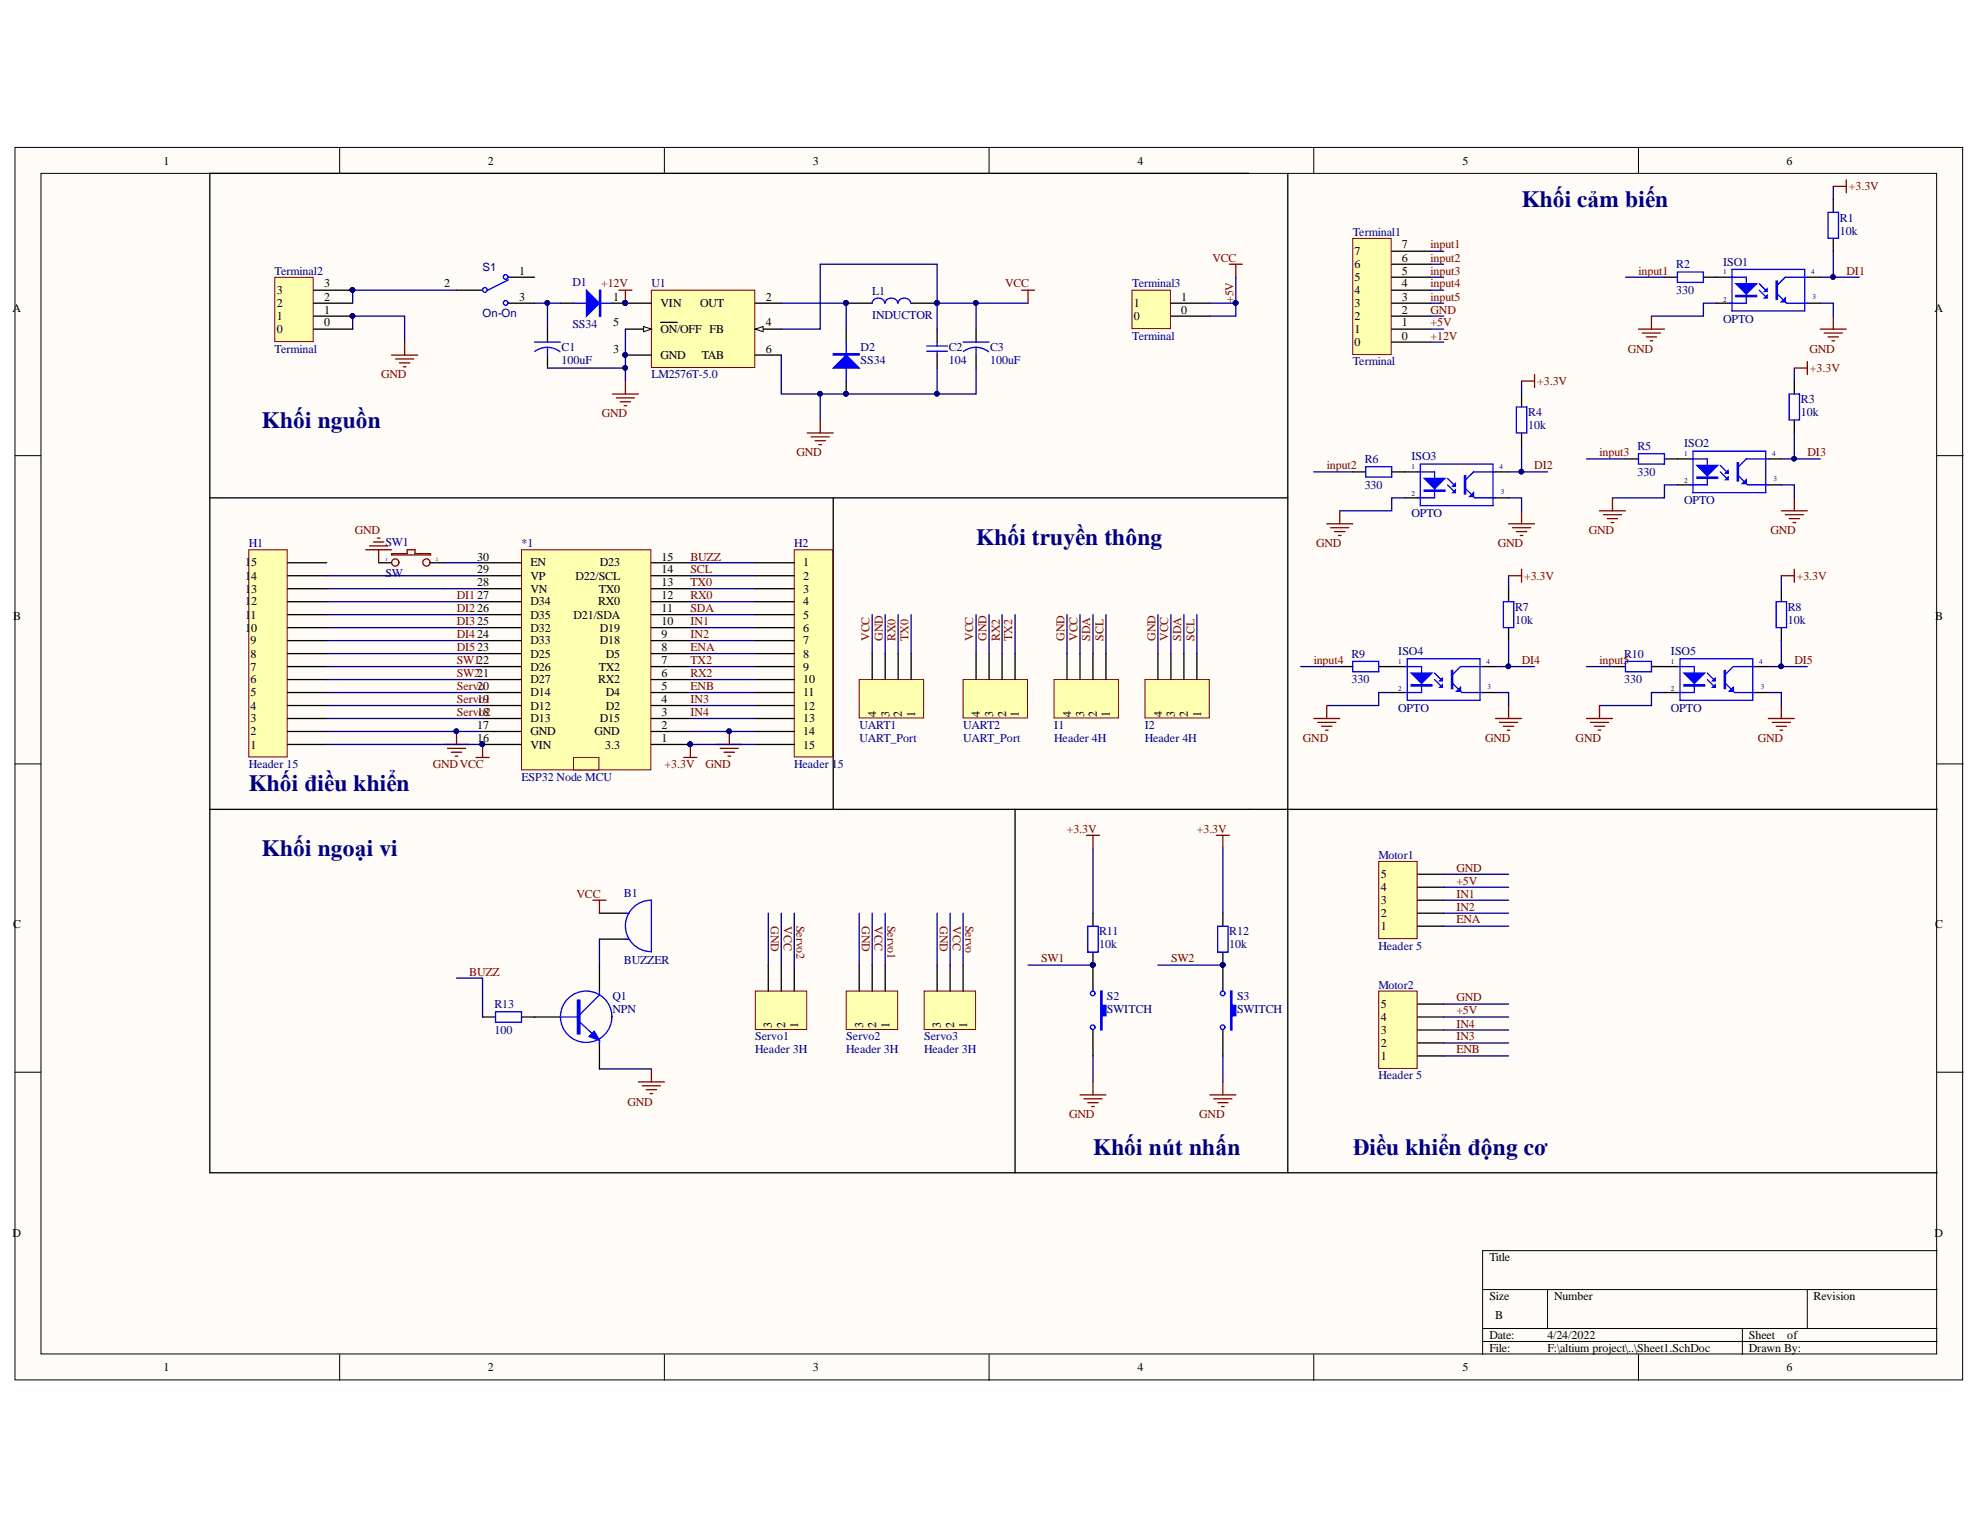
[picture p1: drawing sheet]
<svg xmlns="http://www.w3.org/2000/svg" width="279mm" height="216mm" viewBox="0 0 279 216" stroke-linecap="round" stroke-linejoin="round" font-family="sans-serif">
<defs><g id="words">
<g font-size="3.3" fill="#000080">
<text x="214.7" y="29.2">Khối cảm biến</text>
<text x="37" y="60.4">Khối nguồn</text>
<text x="137.8" y="76.9">Khối truyền thông</text>
<text x="35.1" y="111.6">Khối điều khiển</text>
<text x="37" y="120.8">Khối ngoại vi</text>
<text x="154.3" y="162.9">Khối nút nhấn</text>
<text x="190.9" y="162.9">Điều khiển động cơ</text>
</g>
<g font-size="1.7">
<text x="23.1" y="23.2">1</text>
<text x="68.8" y="23.2">2</text>
<text x="114.7" y="23.2">3</text>
<text x="160.5" y="23.2">4</text>
<text x="206.4" y="23.2">5</text>
<text x="252.1" y="23.2">6</text>
<text x="191.1" y="36">7</text>
<text x="197.8" y="35.1">7</text>
<text x="39.1" y="41.5">3</text>
<text x="45.8" y="40.6">3</text>
<text x="62.7" y="40.6">2</text>
<text x="73.2" y="38.8">1</text>
<text x="191.1" y="41.5">4</text>
<text x="191.1" y="39.7">5</text>
<text x="191.1" y="37.9">6</text>
<text x="197.8" y="40.6">4</text>
<text x="197.8" y="38.8">5</text>
<text x="197.8" y="36.9">6</text>
<text x="1.8" y="44">A</text>
<text x="39.1" y="47">0</text>
<text x="39.1" y="45.2">1</text>
<text x="39.1" y="43.3">2</text>
<text x="45.8" y="46">0</text>
<text x="45.8" y="44.3">1</text>
<text x="45.8" y="42.4">2</text>
<text x="73.2" y="42.4">3</text>
<text x="86.5" y="42.4">1</text>
<text x="86.5" y="46">5</text>
<text x="93.2" y="43.3">VIN</text>
<text x="93.2" y="47">ON/OFF FB</text>
<text x="98.8" y="43.3">OUT</text>
<text x="108.1" y="46">4</text>
<text x="108.1" y="42.4">2</text>
<text x="160" y="45.2">0</text>
<text x="160" y="43.3">1</text>
<text x="166.7" y="44.3">0</text>
<text x="166.7" y="42.4">1</text>
<text x="191.1" y="47">1</text>
<text x="191.1" y="45.2">2</text>
<text x="191.1" y="43.3">3</text>
<text x="197.8" y="47.9">0</text>
<text x="197.8" y="46">1</text>
<text x="197.8" y="44.3">2</text>
<text x="197.8" y="42.4">3</text>
<text x="273" y="44">A</text>
<text x="86.5" y="49.8">3</text>
<text x="93.2" y="50.7">GND</text>
<text x="99" y="50.7">TAB</text>
<text x="108.1" y="49.8">6</text>
<text x="191.1" y="48.8">0</text>
<text x="34.6" y="83.7">13</text>
<text x="34.6" y="81.8">14</text>
<text x="34.6" y="79.9">15</text>
<text x="67.3" y="82.7">28</text>
<text x="67.3" y="80.9">29</text>
<text x="67.3" y="79.1">30</text>
<text x="74.8" y="83.7">VN</text>
<text x="74.8" y="81.8">VP</text>
<text x="74.8" y="79.9">EN</text>
<text x="81.2" y="81.8">D22/SCL</text>
<text x="84.5" y="83.7">TX0</text>
<text x="84.7" y="79.9">D23</text>
<text x="93.4" y="82.7">13</text>
<text x="93.4" y="80.9">14</text>
<text x="93.4" y="79.1">15</text>
<text x="113.3" y="79.9">1</text>
<text x="113.3" y="81.8">2</text>
<text x="113.3" y="83.7">3</text>
<text x="1.9" y="87.5">B</text>
<text x="34.6" y="89.2">10</text>
<text x="34.6" y="87.3">1</text>
<text x="34.6" y="85.4">12</text>
<text x="35.4" y="87.3">1</text>
<text x="74.8" y="89.2">D32</text>
<text x="74.8" y="87.3">D35</text>
<text x="74.8" y="85.4">D34</text>
<text x="80.9" y="87.3">D21/SDA</text>
<text x="84.4" y="85.4">RX0</text>
<text x="84.7" y="89.2">D19</text>
<text x="93.4" y="88.2">10</text>
<text x="93.4" y="86.4">11</text>
<text x="93.4" y="84.6">12</text>
<text x="113.3" y="85.4">4</text>
<text x="113.3" y="87.3">5</text>
<text x="113.3" y="89.2">6</text>
<text x="273.1" y="87.5">B</text>
<text x="35.4" y="94.6">7</text>
<text x="35.4" y="92.8">8</text>
<text x="35.4" y="90.9">9</text>
<text x="74.8" y="94.6">D26</text>
<text x="74.8" y="92.8">D25</text>
<text x="74.8" y="90.9">D33</text>
<text x="84.5" y="94.6">TX2</text>
<text x="84.7" y="90.9">D18</text>
<text x="85.5" y="92.8">D5</text>
<text x="93.4" y="95.6">6</text>
<text x="93.4" y="93.7">7</text>
<text x="93.4" y="91.9">8</text>
<text x="93.4" y="90.1">9</text>
<text x="113.3" y="90.9">7</text>
<text x="113.3" y="92.8">8</text>
<text x="113.3" y="94.6">9</text>
<text x="35.4" y="101.9">3</text>
<text x="35.4" y="100.1">4</text>
<text x="35.4" y="98.3">5</text>
<text x="35.4" y="96.4">6</text>
<text x="67.3" y="101.1">18</text>
<text x="67.3" y="99.2">19</text>
<text x="67.3" y="97.3">20</text>
<text x="74.8" y="101.9">D13</text>
<text x="74.8" y="100.1">D12</text>
<text x="74.8" y="98.3">D14</text>
<text x="74.8" y="96.4">D27</text>
<text x="84.4" y="96.4">RX2</text>
<text x="84.7" y="101.9">D15</text>
<text x="85.5" y="100.1">D2</text>
<text x="85.5" y="98.3">D4</text>
<text x="93.4" y="101.1">3</text>
<text x="93.4" y="99.2">4</text>
<text x="93.4" y="97.3">5</text>
<text x="113.3" y="96.4">10</text>
<text x="113.3" y="98.3">11</text>
<text x="113.3" y="101.9">13</text>
<text x="113.3" y="100.1">12</text>
<text x="123.6" y="101.2" transform="rotate(-90 123.6 101.2)">4</text>
<text x="125.5" y="101.2" transform="rotate(-90 125.5 101.2)">3</text>
<text x="127.3" y="101.2" transform="rotate(-90 127.3 101.2)">2</text>
<text x="129.1" y="101.2" transform="rotate(-90 129.1 101.2)">1</text>
<text x="138.3" y="101.2" transform="rotate(-90 138.3 101.2)">4</text>
<text x="140.1" y="101.2" transform="rotate(-90 140.1 101.2)">3</text>
<text x="142" y="101.2" transform="rotate(-90 142 101.2)">2</text>
<text x="143.8" y="101.2" transform="rotate(-90 143.8 101.2)">1</text>
<text x="151.1" y="101.2" transform="rotate(-90 151.1 101.2)">4</text>
<text x="153" y="101.2" transform="rotate(-90 153 101.2)">3</text>
<text x="154.8" y="101.2" transform="rotate(-90 154.8 101.2)">2</text>
<text x="156.6" y="101.2" transform="rotate(-90 156.6 101.2)">1</text>
<text x="164" y="101.2" transform="rotate(-90 164 101.2)">4</text>
<text x="165.8" y="101.2" transform="rotate(-90 165.8 101.2)">3</text>
<text x="167.6" y="101.2" transform="rotate(-90 167.6 101.2)">2</text>
<text x="169.5" y="101.2" transform="rotate(-90 169.5 101.2)">1</text>
<text x="35.4" y="105.6">1</text>
<text x="35.4" y="103.8">2</text>
<text x="67.3" y="104.7">16</text>
<text x="67.3" y="102.8">17</text>
<text x="74.8" y="105.6">VIN</text>
<text x="74.8" y="103.8">GND</text>
<text x="83.9" y="103.8">GND</text>
<text x="85.4" y="105.6">3.3</text>
<text x="93.4" y="104.7">1</text>
<text x="93.4" y="102.8">2</text>
<text x="113.3" y="103.8">14</text>
<text x="113.3" y="105.6">15</text>
<text x="194.9" y="125.7">4</text>
<text x="194.9" y="123.9">5</text>
<text x="1.9" y="131">C</text>
<text x="194.9" y="131.2">1</text>
<text x="194.9" y="129.4">2</text>
<text x="194.9" y="127.6">3</text>
<text x="273.1" y="131">C</text>
<text x="194.9" y="142.2">5</text>
<text x="108.9" y="145.1" transform="rotate(-90 108.9 145.1)">3</text>
<text x="110.8" y="145.1" transform="rotate(-90 110.8 145.1)">2</text>
<text x="112.7" y="145.1" transform="rotate(-90 112.7 145.1)">1</text>
<text x="121.8" y="145.1" transform="rotate(-90 121.8 145.1)">3</text>
<text x="123.6" y="145.1" transform="rotate(-90 123.6 145.1)">2</text>
<text x="125.5" y="145.1" transform="rotate(-90 125.5 145.1)">1</text>
<text x="132.8" y="145.1" transform="rotate(-90 132.8 145.1)">3</text>
<text x="134.6" y="145.1" transform="rotate(-90 134.6 145.1)">2</text>
<text x="136.5" y="145.1" transform="rotate(-90 136.5 145.1)">1</text>
<text x="194.9" y="149.6">1</text>
<text x="194.9" y="147.7">2</text>
<text x="194.9" y="145.9">3</text>
<text x="194.9" y="144.1">4</text>
<text x="1.8" y="174.5">D</text>
<text x="210.2" y="178">Title</text>
<text x="273" y="174.5">D</text>
<text x="210.2" y="183.5">Size</text>
<text x="219.3" y="183.5">Number</text>
<text x="255.9" y="183.5">Revision</text>
<text x="210.2" y="189">Date:</text>
<text x="210.2" y="190.7">File:</text>
<text x="211" y="186.2">B</text>
<text x="218.4" y="189">4/24/2022</text>
<text x="218.4" y="190.7">F:\altium project\..\Sheet1.SchDoc</text>
<text x="246.8" y="189">Sheet</text>
<text x="246.8" y="190.7">Drawn By:</text>
<text x="252.2" y="189">of</text>
<text x="23.1" y="193.5">1</text>
<text x="68.8" y="193.5">2</text>
<text x="114.7" y="193.5">3</text>
<text x="160.5" y="193.5">4</text>
<text x="206.4" y="193.5">5</text>
<text x="252.1" y="193.5">6</text>
</g>
<g font-size="1.7" fill="#800000">
<text x="260.9" y="26.9">+3.3V</text>
<text x="201.9" y="35.1">input1</text>
<text x="84.8" y="40.6">+12V</text>
<text x="141.8" y="40.6">VCC</text>
<text x="171.1" y="36.9">VCC</text>
<text x="201.9" y="36.9">input2</text>
<text x="201.9" y="38.8">input3</text>
<text x="201.9" y="40.6">input4</text>
<text x="231.2" y="38.8">input1</text>
<text x="260.6" y="38.8">DI1</text>
<text x="174" y="42.8" transform="rotate(-90 174 42.8)">+5V</text>
<text x="201.9" y="42.4">input5</text>
<text x="201.9" y="44.3">GND</text>
<text x="201.9" y="47.9">+12V</text>
<text x="201.9" y="46">+5V</text>
<text x="53.8" y="53.4">GND</text>
<text x="229.7" y="49.8">GND</text>
<text x="255.3" y="49.8">GND</text>
<text x="255.4" y="52.5">+3.3V</text>
<text x="84.9" y="58.9">GND</text>
<text x="216.9" y="54.3">+3.3V</text>
<text x="112.4" y="64.4">GND</text>
<text x="225.7" y="64.4">input3</text>
<text x="255.1" y="64.4">DI3</text>
<text x="187.2" y="66.2">input2</text>
<text x="216.5" y="66.2">DI2</text>
<text x="50.1" y="75.4">GND</text>
<text x="185.7" y="77.2">GND</text>
<text x="211.3" y="77.2">GND</text>
<text x="224.2" y="75.4">GND</text>
<text x="249.8" y="75.4">GND</text>
<text x="97.4" y="79.1">BUZZ</text>
<text x="97.4" y="80.9">SCL</text>
<text x="97.4" y="82.7">TX0</text>
<text x="215.1" y="81.8">+3.3V</text>
<text x="253.5" y="81.8">+3.3V</text>
<text x="64.4" y="84.6">DI127</text>
<text x="64.4" y="86.4">DI226</text>
<text x="64.4" y="88.2">DI325</text>
<text x="97.4" y="86.4">SDA</text>
<text x="97.4" y="84.6">RX0</text>
<text x="97.4" y="88.2">IN1</text>
<text x="64.4" y="93.7">SW122</text>
<text x="64.4" y="95.6">SW221</text>
<text x="64.4" y="90.1">DI424</text>
<text x="64.4" y="91.9">DI523</text>
<text x="97.4" y="93.7">TX2</text>
<text x="97.4" y="95.6">RX2</text>
<text x="97.4" y="90.1">IN2</text>
<text x="97.4" y="91.9">ENA</text>
<text x="122.7" y="90.4" transform="rotate(-90 122.7 90.4)">VCC</text>
<text x="124.6" y="90.4" transform="rotate(-90 124.6 90.4)">GND</text>
<text x="126.4" y="90.4" transform="rotate(-90 126.4 90.4)">RX0</text>
<text x="128.2" y="90.4" transform="rotate(-90 128.2 90.4)">TX0</text>
<text x="137.3" y="90.4" transform="rotate(-90 137.3 90.4)">VCC</text>
<text x="139.2" y="90.4" transform="rotate(-90 139.2 90.4)">GND</text>
<text x="141.1" y="90.4" transform="rotate(-90 141.1 90.4)">RX2</text>
<text x="142.8" y="90.4" transform="rotate(-90 142.8 90.4)">TX2</text>
<text x="150.2" y="90.4" transform="rotate(-90 150.2 90.4)">GND</text>
<text x="152.1" y="90.4" transform="rotate(-90 152.1 90.4)">VCC</text>
<text x="153.8" y="90.4" transform="rotate(-90 153.8 90.4)">SDA</text>
<text x="155.7" y="90.4" transform="rotate(-90 155.7 90.4)">SCL</text>
<text x="163.1" y="90.4" transform="rotate(-90 163.1 90.4)">GND</text>
<text x="164.8" y="90.4" transform="rotate(-90 164.8 90.4)">VCC</text>
<text x="166.7" y="90.4" transform="rotate(-90 166.7 90.4)">SDA</text>
<text x="168.6" y="90.4" transform="rotate(-90 168.6 90.4)">SCL</text>
<text x="185.4" y="93.7">input4</text>
<text x="214.7" y="93.7">DI4</text>
<text x="225.7" y="93.7">input5</text>
<text x="253.2" y="93.7">DI5</text>
<text x="64.4" y="97.3">Servo</text>
<text x="64.4" y="99.2">Servo1</text>
<text x="64.4" y="101.1">Servo2</text>
<text x="97.4" y="99.2">IN3</text>
<text x="97.4" y="101.1">IN4</text>
<text x="97.4" y="97.3">ENB</text>
<text x="183.9" y="104.7">GND</text>
<text x="209.6" y="104.7">GND</text>
<text x="222.3" y="104.7">GND</text>
<text x="248.1" y="104.7">GND</text>
<text x="61.1" y="108.3">GNDVCC</text>
<text x="93.8" y="108.3">+3.3V</text>
<text x="99.5" y="108.3">GND</text>
<text x="150.5" y="117.5">+3.3V</text>
<text x="168.9" y="117.5">+3.3V</text>
<text x="205.5" y="124.8">+5V</text>
<text x="205.5" y="123">GND</text>
<text x="81.4" y="126.7">VCC</text>
<text x="108.8" y="130.7" transform="rotate(90 108.8 130.7)">GND</text>
<text x="110.6" y="130.7" transform="rotate(90 110.6 130.7)">VCC</text>
<text x="112.4" y="130.7" transform="rotate(90 112.4 130.7)">Servo2</text>
<text x="121.6" y="130.7" transform="rotate(90 121.6 130.7)">GND</text>
<text x="123.4" y="130.7" transform="rotate(90 123.4 130.7)">VCC</text>
<text x="125.3" y="130.7" transform="rotate(90 125.3 130.7)">Servo1</text>
<text x="132.6" y="130.7" transform="rotate(90 132.6 130.7)">GND</text>
<text x="134.5" y="130.7" transform="rotate(90 134.5 130.7)">VCC</text>
<text x="136.2" y="130.7" transform="rotate(90 136.2 130.7)">Servo</text>
<text x="205.5" y="126.7">IN1</text>
<text x="205.5" y="128.5">IN2</text>
<text x="205.5" y="130.3">ENA</text>
<text x="66.2" y="137.7">BUZZ</text>
<text x="146.9" y="135.8">SW1</text>
<text x="165.3" y="135.8">SW2</text>
<text x="205.5" y="143.2">+5V</text>
<text x="205.5" y="141.3">GND</text>
<text x="205.5" y="146.8">IN3</text>
<text x="205.5" y="145">IN4</text>
<text x="205.5" y="148.6">ENB</text>
<text x="88.5" y="156">GND</text>
<text x="150.9" y="157.8">GND</text>
<text x="169.2" y="157.8">GND</text>
</g>
<g font-size="1.7" fill="#000080">
<text x="190.9" y="33.3">Terminal1</text>
<text x="259.6" y="31.3">R1</text>
<text x="259.6" y="33.1">10k</text>
<text x="38.7" y="38.8">Terminal2</text>
<text x="80.8" y="40.4">D1</text>
<text x="91.9" y="40.6">U1</text>
<text x="123.1" y="41.7">L1</text>
<text x="159.8" y="40.6">Terminal3</text>
<text x="236.5" y="37.9">R2</text>
<text x="236.5" y="41.5">330</text>
<text x="243.1" y="37.5">ISO1</text>
<text x="80.8" y="46.3">SS34</text>
<text x="123.1" y="45">INDUCTOR</text>
<text x="159.8" y="47.9">Terminal</text>
<text x="243.1" y="45.5">OPTO</text>
<text x="38.7" y="49.8">Terminal</text>
<text x="79.2" y="49.6">C1</text>
<text x="79.2" y="51.4">100uF</text>
<text x="91.9" y="53.4">LM2576T-5.0</text>
<text x="121.4" y="49.6">D2</text>
<text x="121.4" y="51.4">SS34</text>
<text x="133.9" y="49.6">C2</text>
<text x="133.9" y="51.4">104</text>
<text x="139.7" y="49.6">C3</text>
<text x="139.7" y="51.4">100uF</text>
<text x="190.9" y="51.5">Terminal</text>
<text x="215.7" y="58.7">R4</text>
<text x="254.1" y="56.9">R3</text>
<text x="254.1" y="58.7">10k</text>
<text x="192.6" y="65.3">R6</text>
<text x="199.2" y="65">ISO3</text>
<text x="215.7" y="60.6">10k</text>
<text x="231.1" y="63.5">R5</text>
<text x="237.6" y="63.1">ISO2</text>
<text x="192.6" y="69">330</text>
<text x="231.1" y="67.2">330</text>
<text x="237.6" y="71.1">OPTO</text>
<text x="35.1" y="77.2">H1</text>
<text x="54.4" y="77.1">SW1</text>
<text x="73.6" y="77.2">*1</text>
<text x="112.1" y="77.2">H2</text>
<text x="199.2" y="73">OPTO</text>
<text x="54.4" y="81.5">SW</text>
<text x="213.8" y="86.2">R7</text>
<text x="213.8" y="88.1">10k</text>
<text x="252.3" y="86.2">R8</text>
<text x="252.3" y="88.1">10k</text>
<text x="190.7" y="92.8">R9</text>
<text x="197.3" y="92.4">ISO4</text>
<text x="229.2" y="92.8">R10</text>
<text x="235.8" y="92.4">ISO5</text>
<text x="190.7" y="96.4">330</text>
<text x="197.3" y="100.5">OPTO</text>
<text x="229.2" y="96.4">330</text>
<text x="235.8" y="100.5">OPTO</text>
<text x="121.3" y="102.8">UART1</text>
<text x="121.3" y="104.7">UART_Port</text>
<text x="135.9" y="102.8">UART2</text>
<text x="135.9" y="104.7">UART_Port</text>
<text x="148.8" y="102.8">I1</text>
<text x="148.8" y="104.7">Header 4H</text>
<text x="161.5" y="102.8">I2</text>
<text x="161.5" y="104.7">Header 4H</text>
<text x="35.1" y="108.3">Header 15</text>
<text x="73.6" y="110.2">ESP32 Node MCU</text>
<text x="112.1" y="108.3">Header 15</text>
<text x="194.5" y="121.2">Motor1</text>
<text x="88" y="126.5">B1</text>
<text x="88" y="136">BUZZER</text>
<text x="155.1" y="132">R11</text>
<text x="155.1" y="133.8">10k</text>
<text x="173.5" y="132">R12</text>
<text x="173.5" y="133.8">10k</text>
<text x="194.5" y="134">Header 5</text>
<text x="69.8" y="142.2">R13</text>
<text x="86.4" y="141.1">Q1</text>
<text x="86.4" y="143">NPN</text>
<text x="156.2" y="141.1">S2</text>
<text x="156.2" y="143">SWITCH</text>
<text x="174.6" y="141.1">S3</text>
<text x="174.6" y="143">SWITCH</text>
<text x="194.5" y="139.5">Motor2</text>
<text x="69.8" y="145.9">100</text>
<text x="106.6" y="146.8">Servo1</text>
<text x="106.6" y="148.6">Header 3H</text>
<text x="119.4" y="146.8">Servo2</text>
<text x="119.4" y="148.6">Header 3H</text>
<text x="130.4" y="146.8">Servo3</text>
<text x="130.4" y="148.6">Header 3H</text>
<text x="194.5" y="152.3">Header 5</text>
</g>
<g font-size="1.6" fill="#000080">
<text x="68.1" y="38.2">S1</text>
<text x="68.1" y="44.8">On-On</text>
</g>
<g font-size="1" fill="#000080">
<text x="243.1" y="38.7">1</text>
<text x="255.6" y="38.7">4</text>
<text x="243.1" y="42.6">2</text>
<text x="255.7" y="42.2">3</text>
<text x="237.6" y="64.4">1</text>
<text x="250.1" y="64.4">4</text>
<text x="199.2" y="66.2">1</text>
<text x="199.2" y="70.1">2</text>
<text x="211.6" y="66.2">4</text>
<text x="211.8" y="69.7">3</text>
<text x="237.6" y="68.2">2</text>
<text x="250.2" y="67.9">3</text>
<text x="197.3" y="93.6">1</text>
<text x="209.7" y="93.6">4</text>
<text x="235.8" y="93.6">1</text>
<text x="248.2" y="93.6">4</text>
<text x="197.3" y="97.5">2</text>
<text x="209.9" y="97.2">3</text>
<text x="235.8" y="97.5">2</text>
<text x="248.5" y="97.2">3</text>
</g>
<g font-size=".7" fill="#000080">
<text x="54.4" y="79.1">1</text>
<text x="61.5" y="79.1">2</text>
</g>
</g></defs>
<g fill="#fffcf8" stroke="#000" stroke-width=".14">
<path d="M2.1 20.8h274.9v173.9h-274.9z"/>
<path d="M5.8 24.5h267.5v166.6h-267.5z"/>
</g>
<g fill="none" stroke="#000" stroke-width=".14">
<path d="M47.9 20.8v3.7M93.8 20.8v3.7M139.6 20.8v3.7M185.4 20.8v3.7M231.2 20.8v3.7M2.1 64.3h3.7M273.4 64.3h3.6M2.1 107.8h3.7M273.4 107.8h3.6M2.1 151.3h3.7M273.4 151.3h3.6M273.4 176.5h-64.2v14.6"/>
<path d="M47.9 191.1v3.7M93.8 191.1v3.7M139.6 191.1v3.7M185.4 191.1v3.7M209.2 182h64.2M209.2 187.5h64.2M209.2 189.3h64.2M218.4 182v5.5M231.2 191.1v3.7M245.9 187.5v3.6M255 182v5.5"/>
</g>
<path d="M91.9 40.9h14.6v11h-14.6z" fill="#ffffb0" stroke="#800000" stroke-width=".14"/>
<path d="M106.6 46.4h3.6" fill="none" stroke="#000" stroke-width=".18"/>
<path d="M106.6 46.4l1.1-.3v.7z" fill="#fffcf8"/>
<path d="M106.6 46.4l1.1-.3v.7z" fill="none" stroke="#000" stroke-width=".14"/>
<path d="M88.3 42.8h3.6M88.3 46.4h3.6" fill="none" stroke="#000" stroke-width=".18"/>
<circle cx="88.2" cy="42.7" r=".33" fill="#000080" stroke="#000080" stroke-width=".14"/>
<path d="M90.8 46.1l1.1 .3-1.1 .4z" fill="#fffcf8"/>
<path d="M90.8 46.1l1.1 .3-1.1 .4z" fill="none" stroke="#000" stroke-width=".14"/>
<path d="M77.3 46.4v1.9M77.3 50.1v1.8M79.1 42.8h1.8M86.4 42.8h1.9M88.3 50.1h3.6M93.2 45.5h1.1M94.4 45.5h1.2M106.6 50.1h3.6M106.6 42.8h3.6M119.4 42.8h3.7M128.6 42.8h3.6" fill="none" stroke="#000" stroke-width=".18"/>
<g fill="#000080" stroke="#000080" stroke-width=".14">
<circle cx="88.2" cy="50.1" r=".33"/>
<circle cx="88.2" cy="42.7" r=".33"/>
<circle cx="49.7" cy="44.6" r=".33"/>
<circle cx="88.2" cy="51.9" r=".33"/>
<circle cx="119.4" cy="42.7" r=".33"/>
<circle cx="132.2" cy="42.7" r=".33"/>
</g>
<path d="M49.8 46.4v-1.8h7.3v3.7M77.3 51.9h11M88.3 46.4v7.4" fill="none" stroke="#000080" stroke-width=".18"/>
<path d="M55.3 50.1h3.6M55.8 50.7h2.6M56.4 51.2h1.4M56.9 51.8h.4M57.1 48.3v1.8M86.4 55.6h3.7M87 56.2h2.5M87.5 56.7h1.5M88.1 57.2h.3M88.3 53.8v1.8" fill="none" stroke="#800000" stroke-width=".18"/>
<path d="M75.4 48.3h3.7M77.3 49l.7 .1 1 .5M77.3 49l-1.2 .2-.6 .4M77.3 49v1.1M80.9 42.8h5.5M84.6 40.9h.2v3.7h-.2zM84.7 40.9v3.7M124.8 42.8a.9 .9 0 0 0-.8-.7 .9 .9 0 0 0-.9 .7M126.7 42.8a.9 .9 0 0 0-.9-.7 .9 .9 0 0 0-.9 .7M128.5 42.8a.9 .9 0 0 0-.9-.7 .9 .9 0 0 0-.9 .7" fill="none" stroke="#00f" stroke-width=".18"/>
<path d="M82.8 40.9l1.8 1.9-1.8 1.8z" fill="#00f"/>
<path d="M82.8 40.9l1.8 1.9-1.8 1.8zM117.6 49.9h3.6v.2h-3.6zM117.6 50h3.6M119.4 48.3v5.5" fill="none" stroke="#00f" stroke-width=".18"/>
<g fill="#000080" stroke="#000080" stroke-width=".14">
<circle cx="88.2" cy="42.7" r=".33"/>
<circle cx="77.2" cy="42.7" r=".33"/>
<circle cx="119.4" cy="55.6" r=".33"/>
</g>
<path d="M75.4 42.8h1.9v3.6M77.3 42.8h1.8" fill="none" stroke="#000080" stroke-width=".18"/>
<path d="M119.4 46.4v1.9M119.4 53.8v1.8" fill="none" stroke="#000" stroke-width=".18"/>
<path d="M117.6 51.9l1.8-1.8 1.8 1.8z" fill="#00f"/>
<path d="M117.6 51.9l1.8-1.8 1.8 1.8zM130.8 48.8h2.9M130.8 49.6h2.9M132.2 48.3v.5M132.2 49.6v.5M135.9 48.3h3.7M137.7 49l.8 .1 1 .5M137.7 49l-1.1 .2-.7 .4M137.7 49v1.1" fill="none" stroke="#00f" stroke-width=".18"/>
<g fill="#000080" stroke="#000080" stroke-width=".14">
<circle cx="119.4" cy="55.6" r=".33"/>
<circle cx="115.7" cy="55.6" r=".33"/>
<circle cx="119.4" cy="42.7" r=".33"/>
<circle cx="132.2" cy="42.7" r=".33"/>
<circle cx="137.7" cy="42.7" r=".33"/>
<circle cx="132.2" cy="55.6" r=".33"/>
<circle cx="88.2" cy="42.7" r=".33"/>
<circle cx="174.4" cy="42.7" r=".33"/>
<circle cx="68.1" cy="105" r=".33"/>
<circle cx="97.4" cy="105" r=".33"/>
<circle cx="64.4" cy="103.2" r=".33"/>
<circle cx="102.9" cy="103.2" r=".33"/>
</g>
<path d="M110.2 42.8h9.2v3.6M110.2 46.4h5.5v-9.1h16.5v9.1M110.2 50.1v5.5h22v-3.7M115.7 55.6v3.7M132.2 42.8h12.9M137.7 51.9v3.7h-5.5M137.7 42.8v3.6" fill="none" stroke="#000080" stroke-width=".18"/>
<g fill="none" stroke="#800000" stroke-width=".18">
<path d="M173.5 37.3h1.8M174.4 37.3v1.8M87.3 40.9h1.9M88.3 40.9v1.9M115.7 59.3v1.8M144.2 40.9h1.8M145.1 40.9v1.9M113.9 61.1h3.7M114.5 61.6h2.5M115 62.2h1.5M115.6 62.7h.3M62.6 105.1h3.7"/>
<path d="M63.1 105.6h2.6M63.7 106.2h1.5M64.2 106.7h.4M64.4 103.2v1.9M67.2 106.9h1.8M68.1 105.1v1.8M96.5 106.9h1.8M97.4 105.1v1.8M101.1 105.1h3.6M101.6 105.6h2.6M102.2 106.2h1.4M102.7 106.7h.4"/>
<path d="M102.9 103.2v1.9"/>
</g>
<path d="M132.2 46.4v1.9M132.2 50.1v1.8M137.7 46.4v1.9M137.7 50.1v1.8" fill="none" stroke="#000" stroke-width=".18"/>
<path d="M73.6 77.6h18.2v31h-18.2z" fill="#ffffb0" stroke="#800000" stroke-width=".14"/>
<g fill="none" stroke="#000" stroke-width=".18">
<path d="M68.1 79.4h5.5M91.9 79.4h5.5M68.1 99.6h5.5M68.1 97.7h5.5M68.1 95.9h5.5M68.1 94.1h5.5M68.1 92.2h5.5M68.1 90.4h5.5M68.1 88.6h5.5M68.1 86.7h5.5M68.1 84.9h5.5M68.1 83.1h5.5"/>
<path d="M68.1 81.2h5.5M91.9 99.6h5.5M91.9 97.7h5.5M91.9 95.9h5.5M91.9 94.1h5.5M91.9 92.2h5.5M91.9 90.4h5.5M91.9 88.6h5.5M91.9 86.7h5.5M91.9 84.9h5.5M91.9 83.1h5.5M91.9 81.2h5.5"/>
<path d="M68.1 105.1h5.5M68.1 103.2h5.5M68.1 101.4h5.5M91.9 105.1h5.5M91.9 103.2h5.5M91.9 101.4h5.5"/>
</g>
<g fill="#000080" stroke="#000080" stroke-width=".14">
<circle cx="97.4" cy="105" r=".33"/>
<circle cx="68.1" cy="105" r=".33"/>
</g>
<path d="M80.9 106.9h3.6v1.7h-3.6z" fill="#ffffb0" stroke="#800000" stroke-width=".14"/>
<g fill="#000080" stroke="#000080" stroke-width=".14">
<circle cx="97.4" cy="105" r=".33"/>
<circle cx="68.1" cy="105" r=".33"/>
</g>
<path d="M62.6 79.4h5.5M62.6 83.1h5.5M84.6 150.8h7.3" fill="none" stroke="#000080" stroke-width=".18"/>
<path d="M53.4 79.4h1.9M60.8 79.4h1.8M84.6 128.9h3.7M84.6 132.5h3.7M84.6 136.2v3.6M84.6 147.2v3.6" fill="none" stroke="#000" stroke-width=".18"/>
<g fill="none" stroke="#800000" stroke-width=".18">
<path d="M51.6 77.6h3.7M52.1 77h2.6M52.7 76.5h1.5M53.2 75.9h.4M53.4 77.6v1.8M55.3 78.1h2.2v-.5h1.1v.5h2.2v.2h-5.5z"/>
<circle cx="55.8" cy="79.4" r=".51"/>
<circle cx="60.2" cy="79.4" r=".51"/>
</g>
<path d="M84.6 139.8v.6l-2.8 2.7M88.3 132.5h.5M88.3 128.9h.5M91.9 134.3a3.6 3.6 0 0 1-3.6-3.6 3.6 3.6 0 0 1 3.6-3.7v7.4M81.5 141.1h.3v4.8h-.3zM81.8 144.2l2.8 2.6v.6" fill="none" stroke="#00f" stroke-width=".18"/>
<path d="M81.7 141.1v4.8" fill="none" stroke="#00f" stroke-width=".37"/>
<path d="M83.1 146.3l.8-.8 .7 1.3z" fill="#00f"/>
<g fill="none" stroke="#00f" stroke-width=".18">
<path d="M79.1 143.5h2.4M83.1 146.3l.8-.8 .7 1.3z"/>
<circle cx="82.7" cy="143.5" r="3.6"/>
</g>
<path d="M154.2 136.2v3.6M75.4 143.5h3.7M154.2 145.3v3.7" fill="none" stroke="#000" stroke-width=".18"/>
<path d="M83.7 127h1.8M84.6 127v1.9M90.1 152.7h3.7M90.6 153.2h2.6M91.2 153.8h1.5M91.7 154.3h.4M91.9 150.8v1.9" fill="none" stroke="#800000" stroke-width=".18"/>
<path d="M64.4 138h3.7v5.5" fill="none" stroke="#000080" stroke-width=".18"/>
<circle cx="154.2" cy="136.2" r=".33" fill="#000080" stroke="#000080" stroke-width=".14"/>
<path d="M155.3 139.8h.2v2.1h.6v1.4h-.6v2h-.2z" fill-rule="evenodd" fill="#00f"/>
<g fill="none" stroke="#00f" stroke-width=".18">
<path d="M153.5 130.7h1.5v3.7h-1.5zM155.3 139.8h.2v2.1h.6v1.4h-.6v2h-.2zM171.8 130.7h1.5v3.7h-1.5z"/>
<circle cx="154.2" cy="140.2" r=".33"/>
<circle cx="154.2" cy="145" r=".33"/>
</g>
<g fill="#000080" stroke="#000080" stroke-width=".14">
<circle cx="154.2" cy="136.2" r=".33"/>
<circle cx="172.5" cy="136.2" r=".33"/>
</g>
<path d="M154.2 128.9v1.8M154.2 134.4v1.8M172.6 128.9v1.8M172.6 134.4v1.8" fill="none" stroke="#000" stroke-width=".18"/>
<g fill="none" stroke="#800000" stroke-width=".18">
<path d="M153.3 117.9h1.8M154.2 117.9v1.8M171.6 117.9h1.9M172.6 117.9v1.8M152.4 154.5h3.7M152.9 155.1h2.6M153.5 155.6h1.5M154 156.2h.4M154.2 152.7v1.8M170.7 154.5h3.7M171.3 155.1h2.5M171.8 155.6h1.5"/>
<path d="M172.4 156.2h.3M172.6 152.7v1.8"/>
</g>
<path d="M154.2 119.7v9.2M172.6 119.7v9.2M145.1 136.2h9.1M163.4 136.2h9.2M154.2 149v3.7M172.6 149v3.7" fill="none" stroke="#000080" stroke-width=".18"/>
<path d="M121.2 95.9h9.1v5.4h-9.1z" fill="#ffffb0" stroke="#800000" stroke-width=".14"/>
<path d="M123.1 92.2v3.7M124.9 92.2v3.7M126.7 92.2v3.7M128.6 92.2v3.7" fill="none" stroke="#000" stroke-width=".18"/>
<path d="M123.1 86.7v5.5M124.9 86.7v5.5M126.7 86.7v5.5M128.6 86.7v5.5" fill="none" stroke="#000080" stroke-width=".18"/>
<path d="M130.4 139.8h7.3v5.5h-7.3z" fill="#ffffb0" stroke="#800000" stroke-width=".14"/>
<path d="M132.2 136.2v3.6M134.1 136.2v3.6M135.9 136.2v3.6" fill="none" stroke="#000" stroke-width=".18"/>
<path d="M132.2 128.9v7.3M134.1 128.9v7.3M135.9 128.9v7.3" fill="none" stroke="#000080" stroke-width=".18"/>
<path d="M161.6 95.9h9.1v5.4h-9.1z" fill="#ffffb0" stroke="#800000" stroke-width=".14"/>
<path d="M163.4 92.2v3.7M165.2 92.2v3.7M167.1 92.2v3.7M168.9 92.2v3.7M172.6 136.2v3.6M172.6 145.3v3.7" fill="none" stroke="#000" stroke-width=".18"/>
<path d="M163.4 86.7v5.5M165.2 86.7v5.5M167.1 86.7v5.5M168.9 86.7v5.5" fill="none" stroke="#000080" stroke-width=".18"/>
<circle cx="172.5" cy="136.2" r=".33" fill="#000080" stroke="#000080" stroke-width=".14"/>
<path d="M173.7 139.8h.1v2.1h.6v1.4h-.6v2h-.1z" fill-rule="evenodd" fill="#00f"/>
<g fill="none" stroke="#00f" stroke-width=".18">
<path d="M71.8 39.5l-3 1.4M173.7 139.8h.1v2.1h.6v1.4h-.6v2h-.1zM69.9 142.8h3.7v1.4h-3.7z"/>
<circle cx="71.4" cy="39.1" r=".33"/>
<circle cx="68.4" cy="40.9" r=".33"/>
<circle cx="71.4" cy="42.7" r=".33"/>
<circle cx="172.5" cy="140.2" r=".33"/>
<circle cx="172.5" cy="145" r=".32"/>
</g>
<circle cx="172.5" cy="136.2" r=".33" fill="#000080" stroke="#000080" stroke-width=".14"/>
<path d="M84.6 132.5v3.7" fill="none" stroke="#000080" stroke-width=".18"/>
<path d="M71.8 39.1h3.6M64.4 40.9h3.7M71.8 42.8h3.6M68.1 143.5h1.8M73.6 143.5h1.8" fill="none" stroke="#000" stroke-width=".18"/>
<path d="M119.4 139.8h7.3v5.5h-7.3z" fill="#ffffb0" stroke="#800000" stroke-width=".14"/>
<path d="M176.2 24.5h-146.6v141h152.1v-141M29.6 70.3h152.1M117.6 70.3v43.9M29.6 114.2h243.8M143.2 114.2v51.3M121.2 136.2v3.6M123.1 136.2v3.6M124.9 136.2v3.6" fill="none" stroke="#000" stroke-width=".18"/>
<path d="M121.2 128.9v7.3M123.1 128.9v7.3M124.9 128.9v7.3" fill="none" stroke="#000080" stroke-width=".18"/>
<path d="M148.7 95.9h9.1v5.4h-9.1z" fill="#ffffb0" stroke="#800000" stroke-width=".14"/>
<path d="M150.6 92.2v3.7M152.4 92.2v3.7M154.2 92.2v3.7M156.1 92.2v3.7" fill="none" stroke="#000" stroke-width=".18"/>
<path d="M150.6 86.7v5.5M152.4 86.7v5.5M154.2 86.7v5.5M156.1 86.7v5.5" fill="none" stroke="#000080" stroke-width=".18"/>
<path d="M106.6 139.8h7.2v5.5h-7.2z" fill="#ffffb0" stroke="#800000" stroke-width=".14"/>
<path d="M108.4 136.2v3.6M110.2 136.2v3.6M112.1 136.2v3.6" fill="none" stroke="#000" stroke-width=".18"/>
<path d="M108.4 128.9v7.3M110.2 128.9v7.3M112.1 128.9v7.3" fill="none" stroke="#000080" stroke-width=".18"/>
<path d="M135.9 95.9h9.1v5.4h-9.1z" fill="#ffffb0" stroke="#800000" stroke-width=".14"/>
<path d="M242.2 39.1h1.8M255 39.1h1.9M242.2 42.8h1.8M255 42.8h1.9M137.7 92.2v3.7M139.6 92.2v3.7M141.4 92.2v3.7M143.2 92.2v3.7" fill="none" stroke="#000" stroke-width=".18"/>
<path d="M137.7 86.7v5.5M139.6 86.7v5.5M141.4 86.7v5.5M143.2 86.7v5.5" fill="none" stroke="#000080" stroke-width=".18"/>
<path d="M244 39.1h2.4v3.7h-2.4M244.4 38h10.3v5.9h-10.3zM255 39.1h-3.1l-1.1 1.1M248.2 40l1.1 1.1M248.2 40.9l1.1 1.1M250.8 41.5l1.3 1.3h2.9" fill="none" stroke="#00f" stroke-width=".18"/>
<path d="M245 40h2.9l-1.5 1.5z" fill="#00f"/>
<path d="M245 40h2.9l-1.5 1.5zM245 41.7h2.9v.2h-2.9zM245 41.8h2.9" fill="none" stroke="#00f" stroke-width=".18"/>
<path d="M249 42l.3-.3v.3z" fill="#00f"/>
<path d="M249 42l.3-.3v.3z" fill="none" stroke="#00f" stroke-width=".18"/>
<path d="M249 41.1l.3-.3v.3z" fill="#00f"/>
<path d="M250.6 39.7h.2v2.5h-.2zM250.7 39.7v2.5M249 41.1l.3-.3v.3z" fill="none" stroke="#00f" stroke-width=".18"/>
<path d="M251.4 42.6l.5-.6v.6z" fill="#00f"/>
<path d="M236.7 38.4h3.7v1.5h-3.7zM258 30h1.4v3.6h-1.4zM251.4 42.6l.5-.6v.6zM200 66.6h2.4v3.7h-2.4M200.4 65.5h10.3v5.9h-10.3zM204.3 67.5l1.1 1.1M204.3 68.4l1.1 1.1M206.8 69l1.3 1.3h2.9M211 66.6h-3.1l-1.1 1.1" fill="none" stroke="#00f" stroke-width=".18"/>
<path d="M234.9 39.1h1.8M240.4 39.1h1.8M258.7 28.1v1.9M258.7 33.6v1.9M198.2 66.6h1.8M198.2 70.3h1.8M211 66.6h1.9M211 70.3h1.9" fill="none" stroke="#000" stroke-width=".18"/>
<path d="M229.4 39.1h5.5M258.7 35.5v3.6h-1.8M258.7 39.1h3.7M258.7 26.3v1.8M242.2 42.8h-1.8v1.8h-7.4M256.9 42.8h1.8v1.8" fill="none" stroke="#000080" stroke-width=".18"/>
<path d="M258.7 26.3h1.8M260.5 25.4v1.8M231.2 46.4h3.7M231.8 47h2.5M232.3 47.5h1.5M232.9 48.1h.3M233 44.6v1.8M256.9 46.4h3.6M257.4 47h2.6M258 47.5h1.4M258.5 48.1h.4M258.7 44.6v1.8" fill="none" stroke="#800000" stroke-width=".18"/>
<circle cx="258.7" cy="39.1" r=".33" fill="#000080" stroke="#000080" stroke-width=".14"/>
<path d="M201 67.5h2.9l-1.5 1.5z" fill="#00f"/>
<path d="M201 67.5h2.9l-1.5 1.5zM201 69.2h2.9v.1h-2.9zM201 69.2h2.9" fill="none" stroke="#00f" stroke-width=".18"/>
<path d="M205 69.5l.4-.3v.3z" fill="#00f"/>
<path d="M205 69.5l.4-.3v.3z" fill="none" stroke="#00f" stroke-width=".18"/>
<path d="M205 68.6l.4-.4v.4z" fill="#00f"/>
<path d="M205 68.6l.4-.4v.4zM206.6 67.1h.2v2.6h-.2zM206.7 67.1v2.6" fill="none" stroke="#00f" stroke-width=".18"/>
<path d="M207.4 70.1l.5-.6v.6z" fill="#00f"/>
<path d="M214 57.4h1.4v3.7h-1.4zM192.7 65.9h3.7v1.4h-3.7zM207.4 70.1l.5-.6v.6zM238.5 64.8h2.4v3.6h-2.4M238.9 63.7h10.3v5.8h-10.3zM242.8 65.7l1.1 1.1M242.8 66.6l1.1 1.1M245.3 67.1l1.3 1.3h2.9M249.5 64.8h-3.1l-1.1 1.1" fill="none" stroke="#00f" stroke-width=".18"/>
<path d="M214.7 55.6v1.8M190.9 66.6h1.8M196.4 66.6h1.8M214.7 61.1v1.8M236.7 64.8h1.8M236.7 68.4h1.8M249.5 64.8h1.9M249.5 68.4h1.9" fill="none" stroke="#000" stroke-width=".18"/>
<path d="M214.7 53.8v1.8M185.4 66.6h5.5M198.2 70.3h-1.8v1.8h-7.3M212.9 70.3h1.8v1.8M214.7 62.9v3.7h-1.8M214.7 66.6h3.7" fill="none" stroke="#000080" stroke-width=".18"/>
<path d="M214.7 53.8h1.8M216.5 52.9v1.8M187.2 73.9h3.7M187.8 74.5h2.5M188.3 75h1.5M188.9 75.6h.3M189.1 72.1v1.8M212.9 73.9h3.6M213.4 74.5h2.6M214 75h1.4M214.5 75.6h.4M214.7 72.1v1.8" fill="none" stroke="#800000" stroke-width=".18"/>
<circle cx="214.7" cy="66.6" r=".33" fill="#000080" stroke="#000080" stroke-width=".14"/>
<path d="M239.5 65.7h2.9l-1.5 1.4z" fill="#00f"/>
<path d="M239.5 65.7h2.9l-1.5 1.4zM239.5 67.3h2.9v.2h-2.9zM239.5 67.4h2.9" fill="none" stroke="#00f" stroke-width=".18"/>
<path d="M243.5 67.7l.4-.4v.4z" fill="#00f"/>
<path d="M243.5 67.7l.4-.4v.4z" fill="none" stroke="#00f" stroke-width=".18"/>
<path d="M243.5 66.8l.4-.4v.4z" fill="#00f"/>
<path d="M243.5 66.8l.4-.4v.4zM245.1 65.3h.2v2.6h-.2zM245.2 65.3v2.6" fill="none" stroke="#00f" stroke-width=".18"/>
<path d="M245.9 68.2l.5-.5v.5z" fill="#00f"/>
<path d="M252.5 55.6h1.4v3.7h-1.4zM231.2 64h3.7v1.5h-3.7zM245.9 68.2l.5-.5v.5zM198.2 94.1h2.4v3.6h-2.4M198.6 93h10.2v5.8h-10.2zM202.4 95l1.1 1.1M202.4 95.9l1.1 1.1M205 96.4l1.3 1.3h2.9M209.2 94.1h-3.1l-1.1 1.1" fill="none" stroke="#00f" stroke-width=".18"/>
<path d="M253.2 53.8v1.8M253.2 59.3v1.8M229.4 64.8h1.8M234.9 64.8h1.8M196.4 94.1h1.8M196.4 97.7h1.8M209.2 94.1h1.8M209.2 97.7h1.8" fill="none" stroke="#000" stroke-width=".18"/>
<path d="M253.2 51.9v1.9M223.9 64.8h5.5M236.7 68.4h-1.8v1.9h-7.4M251.4 68.4h1.8v1.9M253.2 61.1v3.7h-1.8M253.2 64.8h3.7" fill="none" stroke="#000080" stroke-width=".18"/>
<path d="M253.2 51.9h1.8M255 51v1.9M225.7 72.1h3.7M226.3 72.6h2.5M226.8 73.2h1.5M227.4 73.7h.3M227.5 70.3v1.8M251.4 72.1h3.6M251.9 72.6h2.6M252.5 73.2h1.4M253 73.7h.4M253.2 70.3v1.8" fill="none" stroke="#800000" stroke-width=".18"/>
<circle cx="253.2" cy="64.7" r=".33" fill="#000080" stroke="#000080" stroke-width=".14"/>
<path d="M199.1 95h3l-1.5 1.4z" fill="#00f"/>
<path d="M199.1 95h3l-1.5 1.4zM199.1 96.6h3v.2h-3zM199.1 96.7h3" fill="none" stroke="#00f" stroke-width=".18"/>
<path d="M203.2 97l.3-.4v.4z" fill="#00f"/>
<path d="M203.2 97l.3-.4v.4z" fill="none" stroke="#00f" stroke-width=".18"/>
<path d="M203.2 96.1l.3-.4v.4z" fill="#00f"/>
<path d="M203.2 96.1l.3-.4v.4zM204.8 94.6h.2v2.6h-.2zM204.9 94.6v2.6" fill="none" stroke="#00f" stroke-width=".18"/>
<path d="M205.5 97.5l.6-.5v.5z" fill="#00f"/>
<path d="M190.9 93.3h3.7v1.5h-3.7zM205.5 97.5l.6-.5v.5zM212.1 84.9h1.5v3.7h-1.5zM236.7 94.1h2.4v3.6h-2.4M237.1 93h10.2v5.8h-10.2zM240.9 95l1.1 1.1M240.9 95.9l1.1 1.1M243.5 96.4l1.3 1.3h2.9M247.7 94.1h-3.1l-1.1 1.1" fill="none" stroke="#00f" stroke-width=".18"/>
<path d="M189.1 94.1h1.8M194.6 94.1h1.8M212.9 83.1v1.8M212.9 88.6v1.8M234.9 94.1h1.8M234.9 97.7h1.8M247.7 94.1h1.8M247.7 97.7h1.8" fill="none" stroke="#000" stroke-width=".18"/>
<path d="M183.6 94.1h5.5M196.4 97.7h-1.8v1.9h-7.4M211 97.7h1.9v1.9M212.9 90.4v3.7h-1.9M212.9 94.1h3.6M212.9 81.2v1.9" fill="none" stroke="#000080" stroke-width=".18"/>
<path d="M187.2 99.6v1.8M212.9 81.2h1.8M212.9 99.6v1.8M214.7 80.3v1.9M185.4 101.4h3.7M185.9 101.9h2.6M186.5 102.5h1.5M187 103h.4M211 101.4h3.7M211.6 101.9h2.6M212.1 102.5h1.5M212.7 103h.4" fill="none" stroke="#800000" stroke-width=".18"/>
<circle cx="212.8" cy="94" r=".33" fill="#000080" stroke="#000080" stroke-width=".14"/>
<path d="M237.6 95h3l-1.5 1.4z" fill="#00f"/>
<path d="M237.6 95h3l-1.5 1.4zM237.6 96.6h3v.2h-3zM237.6 96.7h3" fill="none" stroke="#00f" stroke-width=".18"/>
<path d="M241.7 97l.3-.4v.4z" fill="#00f"/>
<path d="M241.7 97l.3-.4v.4z" fill="none" stroke="#00f" stroke-width=".18"/>
<path d="M241.7 96.1l.3-.4v.4z" fill="#00f"/>
<path d="M241.7 96.1l.3-.4v.4zM243.3 94.6h.2v2.6h-.2zM243.4 94.6v2.6" fill="none" stroke="#00f" stroke-width=".18"/>
<path d="M244 97.5l.6-.5v.5z" fill="#00f"/>
<path d="M229.4 93.3h3.6v1.5h-3.6zM244 97.5l.6-.5v.5zM250.6 84.9h1.5v3.7h-1.5z" fill="none" stroke="#00f" stroke-width=".18"/>
<path d="M227.5 94.1h1.9M233 94.1h1.9M251.4 83.1v1.8M251.4 88.6v1.8" fill="none" stroke="#000" stroke-width=".18"/>
<path d="M234.9 97.7h-1.9v1.9h-7.3M249.5 97.7h1.9v1.9M251.4 90.4v3.7h-1.9M251.4 81.2v1.9M251.4 94.1h3.6" fill="none" stroke="#000080" stroke-width=".18"/>
<path d="M225.7 99.6v1.8M251.4 81.2h1.8M251.4 99.6v1.8M253.2 80.3v1.9M223.9 101.4h3.6M224.4 101.9h2.6M225 102.5h1.4M225.5 103h.4M249.5 101.4h3.7M250.1 101.9h2.5M250.6 102.5h1.5M251.2 103h.3" fill="none" stroke="#800000" stroke-width=".18"/>
<circle cx="251.3" cy="94" r=".33" fill="#000080" stroke="#000080" stroke-width=".14"/>
<path d="M190.9 33.6h5.4v16.4h-5.4z" fill="#ffffb0" stroke="#800000" stroke-width=".14"/>
<path d="M196.4 39.1h5.5M196.4 37.3h5.5M196.4 35.5h5.5M196.4 48.3h5.5M196.4 46.4h5.5M196.4 44.6h5.5M196.4 42.8h5.5M196.4 40.9h5.5M181.7 165.5h91.7" fill="none" stroke="#000" stroke-width=".18"/>
<path d="M201.9 35.5h1.8M201.9 37.3h1.8M201.9 39.1h1.8M201.9 40.9h1.8M201.9 42.8h1.8M201.9 44.6h1.8M201.9 46.4h1.8M201.9 48.3h1.8" fill="none" stroke="#000080" stroke-width=".18"/>
<path d="M194.6 121.6h5.4v10.9h-5.4z" fill="#ffffb0" stroke="#800000" stroke-width=".14"/>
<path d="M200 130.7h3.7M200 128.9h3.7M200 127h3.7M200 125.2h3.7M200 123.4h3.7" fill="none" stroke="#000" stroke-width=".18"/>
<path d="M203.7 123.4h9.2M203.7 125.2h9.2M203.7 127h9.2M203.7 128.9h9.2M203.7 130.7h9.2" fill="none" stroke="#000080" stroke-width=".18"/>
<path d="M194.6 139.8h5.4v11h-5.4z" fill="#ffffb0" stroke="#800000" stroke-width=".14"/>
<path d="M200 149h3.7M200 147.2h3.7M200 145.3h3.7M200 143.5h3.7M200 141.7h3.7" fill="none" stroke="#000" stroke-width=".18"/>
<path d="M203.7 141.7h9.2M203.7 143.5h9.2M203.7 145.3h9.2M203.7 147.2h9.2M203.7 149h9.2" fill="none" stroke="#000080" stroke-width=".18"/>
<path d="M38.8 39.1h5.4v9.1h-5.4z" fill="#ffffb0" stroke="#800000" stroke-width=".14"/>
<path d="M44.3 46.4h5.5M44.3 44.6h5.5M44.3 42.8h5.5M44.3 40.9h5.5" fill="none" stroke="#000" stroke-width=".18"/>
<g fill="#000080" stroke="#000080" stroke-width=".14">
<circle cx="49.7" cy="44.6" r=".33"/>
<circle cx="49.7" cy="40.9" r=".33"/>
</g>
<path d="M64.4 40.9h-14.6v1.9" fill="none" stroke="#000080" stroke-width=".18"/>
<path d="M159.7 40.9h5.5v5.5h-5.5z" fill="#ffffb0" stroke="#800000" stroke-width=".14"/>
<path d="M165.2 44.6h5.5M165.2 42.8h5.5" fill="none" stroke="#000" stroke-width=".18"/>
<path d="M174.4 39.1v5.5h-3.7M170.7 42.8h3.7" fill="none" stroke="#000080" stroke-width=".18"/>
<circle cx="174.4" cy="42.7" r=".33" fill="#000080" stroke="#000080" stroke-width=".14"/>
<path d="M112.1 77.6h5.4v29.2h-5.4z" fill="#ffffb0" stroke="#800000" stroke-width=".14"/>
<g fill="none" stroke="#000" stroke-width=".18">
<path d="M106.6 79.4h5.5M106.6 81.2h5.5M106.6 83.1h5.5M106.6 84.9h5.5M106.6 86.7h5.5M106.6 88.6h5.5M106.6 90.4h5.5M106.6 92.2h5.5M106.6 94.1h5.5M106.6 95.9h5.5M106.6 97.7h5.5M106.6 99.6h5.5"/>
<path d="M106.6 101.4h5.5M106.6 103.2h5.5M106.6 105.1h5.5"/>
</g>
<g fill="none" stroke="#000080" stroke-width=".18">
<path d="M97.4 79.4h9.2M97.4 99.6h9.2M97.4 97.7h9.2M97.4 95.9h9.2M97.4 94.1h9.2M97.4 81.2h9.2M97.4 83.1h9.2M97.4 84.9h9.2M97.4 86.7h9.2M97.4 88.6h9.2M97.4 90.4h9.2M97.4 92.2h9.2"/>
<path d="M97.4 103.2h9.2M97.4 105.1h9.2M97.4 101.4h9.2"/>
</g>
<g fill="#000080" stroke="#000080" stroke-width=".14">
<circle cx="97.4" cy="105" r=".33"/>
<circle cx="102.9" cy="103.2" r=".33"/>
</g>
<path d="M35.1 77.6h5.4v29.2h-5.4z" fill="#ffffb0" stroke="#800000" stroke-width=".14"/>
<g fill="none" stroke="#000" stroke-width=".18">
<path d="M40.6 79.4h5.5M40.6 99.6h5.5M40.6 97.7h5.5M40.6 95.9h5.5M40.6 94.1h5.5M40.6 92.2h5.5M40.6 90.4h5.5M40.6 88.6h5.5M40.6 86.7h5.5M40.6 83.1h5.5M40.6 81.2h5.5M40.6 84.9h5.5"/>
<path d="M40.6 105.1h5.5M40.6 103.2h5.5M40.6 101.4h5.5"/>
</g>
<g fill="none" stroke="#000080" stroke-width=".18">
<path d="M46.1 99.6h22M46.1 97.7h22M46.1 95.9h22M46.1 94.1h22M46.1 92.2h22M46.1 90.4h22M46.1 88.6h22M46.1 86.7h22M46.1 84.9h22M46.1 83.1h16.5M46.1 81.2h22M223.9 94.1h3.6"/>
<path d="M46.1 103.2h22M46.1 105.1h22M46.1 101.4h22"/>
</g>
<g fill="#000080" stroke="#000080" stroke-width=".14">
<circle cx="68.1" cy="105" r=".33"/>
<circle cx="64.4" cy="103.2" r=".33"/>
</g>
<use href="#words"/>
</svg>
